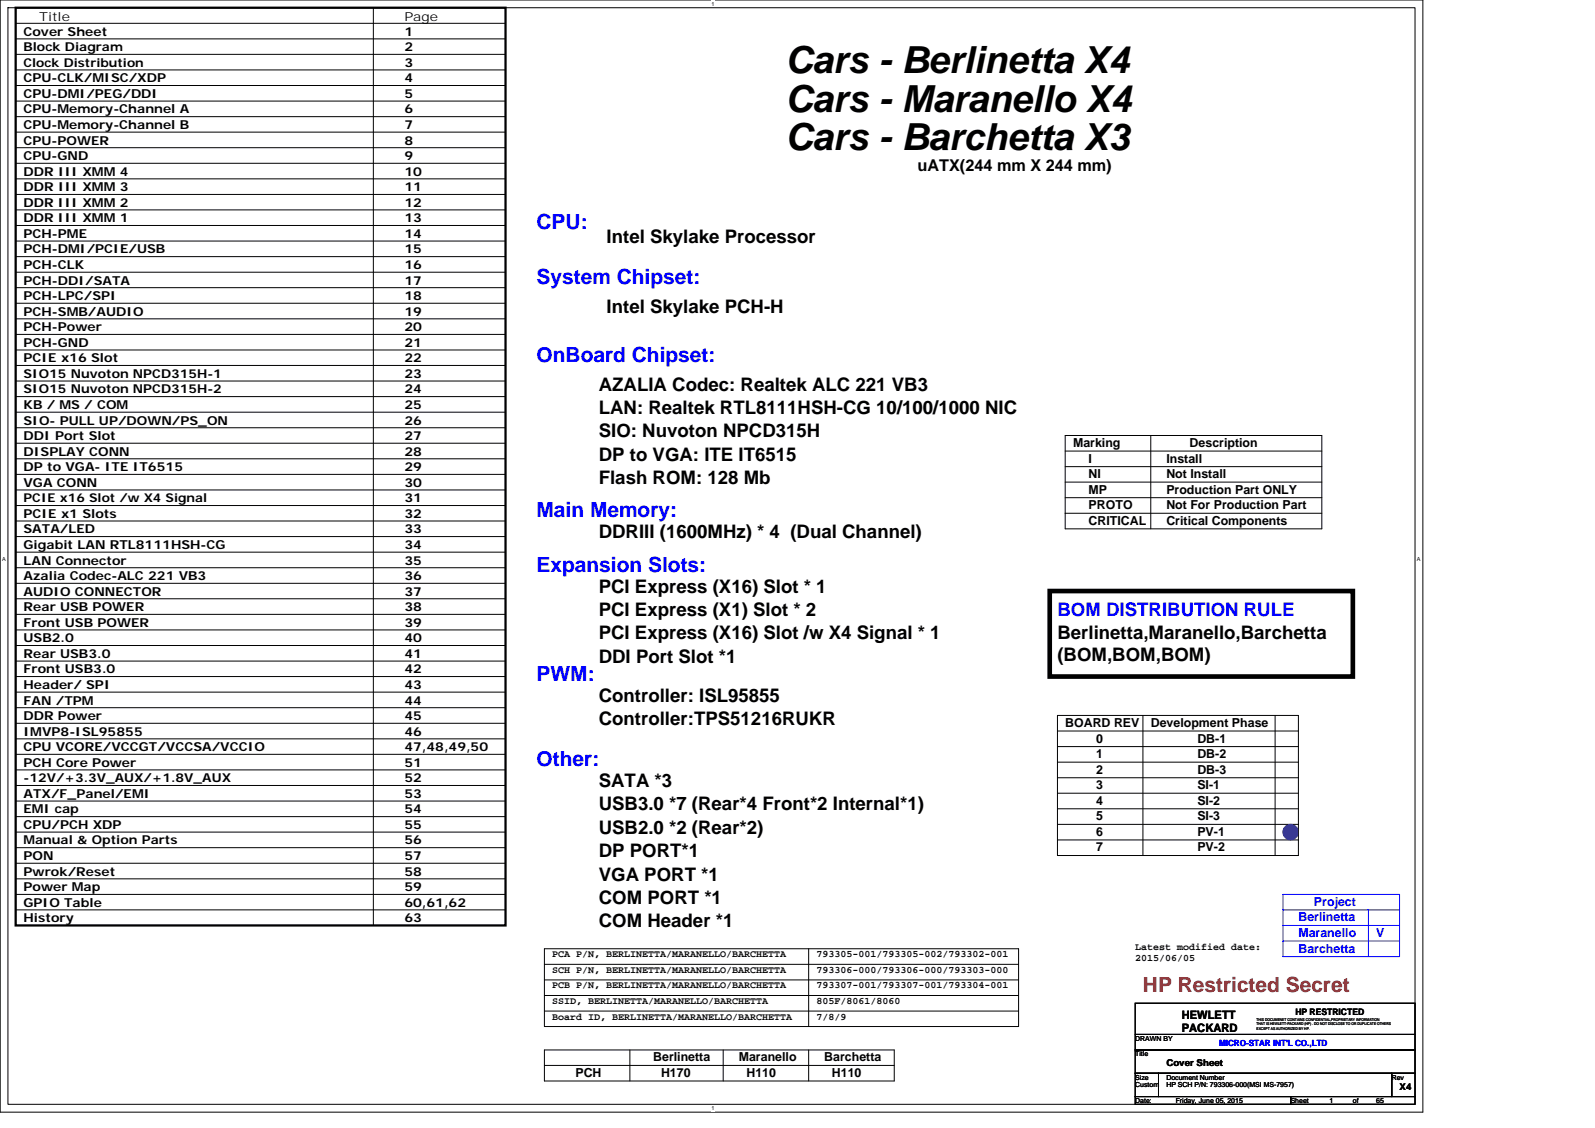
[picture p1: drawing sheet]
<svg xmlns="http://www.w3.org/2000/svg" width="297mm" height="210mm" viewBox="0 0 297 210" stroke-linecap="round" stroke-linejoin="round" font-family="sans-serif">
<defs><g id="words">
<g font-size="6.9">
<text x="146.3" y="13.5">Cars - Berlinetta X4</text>
<text x="146.3" y="20.8">Cars - Maranello X4</text>
<text x="146.3" y="28">Cars - Barchetta X3</text>
</g>
<g font-size="3.9" fill="#00f">
<text x="99.9" y="42.7">CPU:</text>
<text x="99.9" y="52.8">System Chipset:</text>
<text x="99.9" y="67.3">OnBoard Chipset:</text>
<text x="99.9" y="96.3">Main Memory:</text>
<text x="99.9" y="106.4">Expansion Slots:</text>
<text x="99.9" y="126.7">PWM:</text>
<text x="99.9" y="142.6">Other:</text>
</g>
<text font-size="3.9" fill="#f00" x="212.8" y="184.6">HP Restricted Secret</text>
<g font-size="3.5">
<text x="113" y="45.2">Intel Skylake Processor</text>
<text x="113" y="58.2">Intel Skylake PCH-H</text>
<text x="111.5" y="72.7">AZALIA Codec: Realtek ALC 221 VB3</text>
<text x="111.5" y="77">LAN: Realtek RTL8111HSH-CG 10/100/1000 NIC</text>
<text x="111.5" y="81.4">SIO: Nuvoton NPCD315H</text>
<text x="111.5" y="85.7">DP to VGA: ITE IT6515</text>
<text x="111.5" y="90.1">Flash ROM: 128 Mb</text>
<text x="111.5" y="100.2">DDRIII (1600MHz) * 4 (Dual Channel)</text>
<text x="111.5" y="110.3">PCI Express (X16) Slot * 1</text>
<text x="111.5" y="114.7">PCI Express (X1) Slot * 2</text>
<text x="111.5" y="119">PCI Express (X16) Slot /w X4 Signal * 1</text>
<text x="196.9" y="119">Berlinetta,Maranello,Barchetta</text>
<text x="111.5" y="123.4">DDI Port Slot *1</text>
<text x="196.9" y="123.1">(BOM,BOM,BOM)</text>
<text x="111.5" y="130.6">Controller: ISL95855</text>
<text x="111.5" y="135">Controller:TPS51216RUKR</text>
<text x="111.5" y="146.5">SATA *3</text>
<text x="111.5" y="150.9">USB3.0 *7 (Rear*4 Front*2 Internal*1)</text>
<text x="111.5" y="155.2">USB2.0 *2 (Rear*2)</text>
<text x="111.5" y="159.6">DP PORT*1</text>
<text x="111.5" y="163.9">VGA PORT *1</text>
<text x="111.5" y="172.6">COM Header *1</text>
<text x="111.5" y="168.3">COM PORT *1</text>
</g>
<text font-size="3.5" fill="#00f" x="196.9" y="114.7">BOM DISTRIBUTION RULE</text>
<text font-size="3" x="170.9" y="31.8">uATX(244 mm X 244 mm)</text>
<g font-size="2.3">
<text x="7.3" y="4">Title</text>
<text x="75.3" y="4">Page</text>
<text x="4.4" y="6.6">Cover Sheet</text>
<text x="4.4" y="9.5">Block Diagram</text>
<text x="75.3" y="9.5">2</text>
<text x="75.3" y="6.6">1</text>
<text x="4.4" y="12.4">Clock Distribution</text>
<text x="4.4" y="15.3">CPU-CLK/MISC/XDP</text>
<text x="75.3" y="15.3">4</text>
<text x="75.3" y="12.4">3</text>
<text x="4.4" y="21.1">CPU-Memory-Channel A</text>
<text x="4.4" y="18.2">CPU-DMI/PEG/DDI</text>
<text x="75.3" y="18.2">5</text>
<text x="75.3" y="21.1">6</text>
<text x="4.4" y="26.9">CPU-POWER</text>
<text x="4.4" y="24">CPU-Memory-Channel B</text>
<text x="4.4" y="29.8">CPU-GND</text>
<text x="75.3" y="29.8">9</text>
<text x="75.3" y="24">7</text>
<text x="75.3" y="26.9">8</text>
<text x="4.4" y="35.6">DDR III XMM 3</text>
<text x="4.4" y="32.7">DDR III XMM 4</text>
<text x="75.3" y="32.7">10</text>
<text x="75.3" y="35.6">11</text>
<text x="4.4" y="38.5">DDR III XMM 2</text>
<text x="4.4" y="41.4">DDR III XMM 1</text>
<text x="75.3" y="38.5">12</text>
<text x="75.3" y="41.4">13</text>
<text x="4.4" y="47.2">PCH-DMI/PCIE/USB</text>
<text x="4.4" y="44.3">PCH-PME</text>
<text x="75.3" y="44.3">14</text>
<text x="75.3" y="47.2">15</text>
<text x="4.4" y="50.1">PCH-CLK</text>
<text x="4.4" y="53">PCH-DDI/SATA</text>
<text x="75.3" y="50.1">16</text>
<text x="75.3" y="53">17</text>
<text x="4.4" y="55.9">PCH-LPC/SPI</text>
<text x="4.4" y="58.8">PCH-SMB/AUDIO</text>
<text x="75.3" y="58.8">19</text>
<text x="75.3" y="55.9">18</text>
<text x="4.4" y="64.6">PCH-GND</text>
<text x="4.4" y="61.7">PCH-Power</text>
<text x="75.3" y="61.7">20</text>
<text x="75.3" y="64.6">21</text>
<text x="4.4" y="70.3">SIO15 Nuvoton NPCD315H-1</text>
<text x="4.4" y="67.5">PCIE x16 Slot</text>
<text x="75.3" y="67.5">22</text>
<text x="75.3" y="70.3">23</text>
<text x="4.4" y="73.2">SIO15 Nuvoton NPCD315H-2</text>
<text x="4.4" y="76.1">KB / MS / COM</text>
<text x="75.3" y="73.2">24</text>
<text x="75.3" y="76.1">25</text>
<text x="4.4" y="81.9">DDI Port Slot</text>
<text x="4.4" y="79">SIO- PULL UP/DOWN/PS_ON</text>
<text x="75.3" y="79">26</text>
<text x="75.3" y="81.9">27</text>
<text x="199.8" y="83.2">Marking</text>
<text x="221.5" y="83.2">Description</text>
<text x="4.4" y="84.8">DISPLAY CONN</text>
<text x="4.4" y="87.7">DP to VGA- ITE IT6515</text>
<text x="75.3" y="87.7">29</text>
<text x="75.3" y="84.8">28</text>
<text x="202.7" y="89">NI</text>
<text x="202.7" y="86.1">I</text>
<text x="217.2" y="86.1">Install</text>
<text x="217.2" y="89">Not Install</text>
<text x="4.4" y="93.5">PCIE x16 Slot /w X4 Signal</text>
<text x="4.4" y="90.6">VGA CONN</text>
<text x="75.3" y="90.6">30</text>
<text x="75.3" y="93.5">31</text>
<text x="202.7" y="91.9">MP</text>
<text x="202.7" y="94.8">PROTO</text>
<text x="217.2" y="91.9">Production Part ONLY</text>
<text x="217.2" y="94.8">Not For Production Part</text>
<text x="4.4" y="99.3">SATA/LED</text>
<text x="4.4" y="96.4">PCIE x1 Slots</text>
<text x="75.3" y="96.4">32</text>
<text x="75.3" y="99.3">33</text>
<text x="202.7" y="97.7">CRITICAL</text>
<text x="217.2" y="97.7">Critical Components</text>
<text x="4.4" y="108">Azalia Codec-ALC 221 VB3</text>
<text x="4.4" y="102.2">Gigabit LAN RTL8111HSH-CG</text>
<text x="4.4" y="105.1">LAN Connector</text>
<text x="75.3" y="102.2">34</text>
<text x="75.3" y="105.1">35</text>
<text x="75.3" y="108">36</text>
<text x="4.4" y="110.9">AUDIO CONNECTOR</text>
<text x="4.4" y="113.8">Rear USB POWER</text>
<text x="75.3" y="110.9">37</text>
<text x="75.3" y="113.8">38</text>
<text x="4.4" y="119.6">USB2.0</text>
<text x="4.4" y="116.7">Front USB POWER</text>
<text x="75.3" y="116.7">39</text>
<text x="75.3" y="119.6">40</text>
<text x="4.4" y="122.5">Rear USB3.0</text>
<text x="4.4" y="125.4">Front USB3.0</text>
<text x="75.3" y="122.5">41</text>
<text x="75.3" y="125.4">42</text>
<text x="4.4" y="131.1">FAN /TPM</text>
<text x="4.4" y="128.3">Header/ SPI</text>
<text x="75.3" y="128.2">43</text>
<text x="75.3" y="131.2">44</text>
<text x="4.4" y="134">DDR Power</text>
<text x="4.4" y="136.9">IMVP8-ISL95855</text>
<text x="75.3" y="136.9">46</text>
<text x="75.3" y="134.1">45</text>
<text x="198.4" y="135.3">BOARD REV</text>
<text x="214.3" y="135.3">Development Phase</text>
<text x="4.4" y="139.8">CPU VCORE/VCCGT/VCCSA/VCCIO</text>
<text x="4.4" y="142.7">PCH Core Power</text>
<text x="75.3" y="139.8">47,48,49,50</text>
<text x="75.3" y="142.7">51</text>
<text x="204.2" y="141.1">1</text>
<text x="204.2" y="138.2">0</text>
<text x="223" y="138.2">DB-1</text>
<text x="223" y="141.1">DB-2</text>
<text x="4.4" y="148.5">ATX/F_Panel/EMI</text>
<text x="4.4" y="145.6">-12V/+3.3V_AUX/+1.8V_AUX</text>
<text x="75.3" y="145.6">52</text>
<text x="75.3" y="148.5">53</text>
<text x="204.2" y="144">2</text>
<text x="204.2" y="146.9">3</text>
<text x="204.2" y="149.8">4</text>
<text x="223" y="144">DB-3</text>
<text x="223" y="146.9">SI-1</text>
<text x="223" y="149.8">SI-2</text>
<text x="4.4" y="151.4">EMI cap</text>
<text x="4.4" y="154.3">CPU/PCH XDP</text>
<text x="75.3" y="151.4">54</text>
<text x="75.3" y="154.3">55</text>
<text x="204.2" y="155.6">6</text>
<text x="204.2" y="152.7">5</text>
<text x="223" y="152.7">SI-3</text>
<text x="223" y="155.6">PV-1</text>
<text x="4.4" y="157.2">Manual &amp; Option Parts</text>
<text x="4.4" y="160.1">PON</text>
<text x="75.3" y="157.2">56</text>
<text x="75.3" y="160.1">57</text>
<text x="204.2" y="158.5">7</text>
<text x="223" y="158.5">PV-2</text>
<text x="4.4" y="165.9">Power Map</text>
<text x="4.4" y="163">Pwrok/Reset</text>
<text x="75.3" y="163">58</text>
<text x="75.3" y="165.9">59</text>
<text x="4.4" y="168.8">GPIO Table</text>
<text x="4.4" y="171.7">History</text>
<text x="75.3" y="168.8">60,61,62</text>
<text x="75.3" y="171.7">63</text>
<text x="121.6" y="197.6">Berlinetta</text>
<text x="137.6" y="197.6">Maranello</text>
<text x="153.5" y="197.6">Barchetta</text>
<text x="107.2" y="200.5">PCH</text>
<text x="123.1" y="200.5">H170</text>
<text x="139" y="200.5">H110</text>
<text x="154.9" y="200.5">H110</text>
</g>
<g font-size="2.3" fill="#00f">
<text x="241.8" y="171.5">Berlinetta</text>
<text x="244.7" y="168.6">Project</text>
<text x="241.8" y="174.4">Maranello</text>
<text x="241.8" y="177.3">Barchetta</text>
<text x="256.3" y="174.4">V</text>
</g>
<g font-size="2.2">
<text x="220.1" y="189.6">HEWLETT</text>
<text x="220.1" y="192.2">PACKARD</text>
</g>
<g font-size="1.9">
<text x="102.8" y="178.2">PCA P/N, BERLINETTA/MARANELLO/BARCHETTA</text>
<text x="152.1" y="178.2">793305-001/793305-002/793302-001</text>
<text x="211.4" y="176.8">Latest modified date:</text>
<text x="211.4" y="178.9">2015/06/05</text>
<text x="102.8" y="181.1">SCH P/N, BERLINETTA/MARANELLO/BARCHETTA</text>
<text x="102.8" y="184">PCB P/N, BERLINETTA/MARANELLO/BARCHETTA</text>
<text x="152.1" y="181.1">793306-000/793306-000/793303-000</text>
<text x="152.1" y="184">793307-001/793307-001/793304-001</text>
<text x="102.8" y="186.9">SSID, BERLINETTA/MARANELLO/BARCHETTA</text>
<text x="102.8" y="189.8">Board ID, BERLINETTA/MARANELLO/BARCHETTA</text>
<text x="152.1" y="186.9">805F/8061/8060</text>
<text x="152.1" y="189.8">7/8/9</text>
</g>
<g font-size="1.7">
<text x="241.2" y="188.9">HP RESTRICTED</text>
<text x="217.2" y="198.5">Cover Sheet</text>
<text x="260.6" y="202.8">X4</text>
</g>
<text font-size="1.6" fill="#00f" x="227.1" y="194.8">MICRO-STAR INT'L CO.,LTD</text>
<g font-size="1.3">
<text x="211.4" y="196.6">Title</text>
<text x="211.4" y="193.7">DRAWN BY</text>
<text x="211.4" y="201">Size</text>
<text x="211.4" y="202.4">Custom</text>
<text x="217.2" y="201">Document Number</text>
<text x="217.2" y="202.4">HP SCH P/N: 793306-000(MSI MS-7957)</text>
<text x="259.2" y="201">Rev</text>
<text x="211.4" y="205.3">Date:</text>
<text x="218.9" y="205.3">Friday, June 05, 2015</text>
<text x="240.4" y="205.3">Sheet</text>
<text x="247.6" y="205.3">1</text>
<text x="251.9" y="205.3">of</text>
<text x="256.3" y="205.3">65</text>
</g>
<g font-size="1">
<text x="132.5" y="1.1">1</text>
<text x=".4" y="104.5">A</text>
<text x="263.9" y="104.5">A</text>
<text x="132.5" y="206.7">1</text>
</g>
<g font-size=".7">
<text x="234" y="190">THIS DOCUMENET CONTAINS CONFIDENTIAL,PROPRIETARY INFORMATION</text>
<text x="234" y="190.9">THAT IS HEWLETT-PACKARD (HP) . DO NOT DISCLOSE TO OR DUPLICATE OTHERS</text>
<text x="234" y="191.7">EXCEPT AS AUTHORIZED BY HP.</text>
</g>
</g></defs>
<path d="M0 0h265v207h-265zM1.5 1.4h262v204.2h-262z" fill="none" stroke="#000" stroke-width=".19"/>
<g fill="#fff">
<path d="M132.5 .1h.6v1.2h-.6z"/>
<path d="M132.5 205.7h.6v1.2h-.6z"/>
<path d="M.4 103.5h.7v1.2h-.7z"/>
<path d="M263.9 103.5h.7v1.2h-.7z"/>
</g>
<g fill="none" stroke="#000" stroke-width=".19">
<path d="M2.9 15.9h91.2M2.9 18.8h91.2M2.9 7.2h91.2M2.9 10.1h91.2M2.9 13h91.2M2.9 4.3h91.2M69.5 1.4v170.9M2.9 21.7h91.2M2.9 30.4h91.2M2.9 33.3h91.2M2.9 36.2h91.2M2.9 24.6h91.2"/>
<path d="M2.9 27.5h91.2M2.9 39.1h91.2M2.9 44.9h91.2M2.9 47.8h91.2M2.9 50.7h91.2M2.9 42h91.2M2.9 59.4h91.2M2.9 53.6h91.2M2.9 56.5h91.2M2.9 62.3h91.2M2.9 68h91.2M2.9 70.9h91.2"/>
<path d="M2.9 73.8h91.2M2.9 65.2h91.2M2.9 76.7h91.2M2.9 79.6h91.2M2.9 82.5h91.2M2.9 85.4h91.2M2.9 88.3h91.2M2.9 97h91.2M2.9 99.9h91.2M2.9 91.2h91.2M2.9 94.1h91.2M198.4 89.7h47.8"/>
<path d="M198.4 84h47.8M198.4 86.9h47.8M198.4 92.6h47.8M198.4 95.5h47.8M198.4 81.1h47.8v17.3h-47.8zM214.3 81.1v17.3M2.9 102.8h91.2M2.9 111.5h91.2M2.9 114.4h91.2M2.9 117.3h91.2M2.9 105.7h91.2M2.9 108.6h91.2"/>
<path d="M2.9 120.2h91.2M2.9 123.1h91.2M2.9 125.9h91.2M2.9 137.5h91.2M2.9 128.8h91.2M2.9 131.7h91.2M2.9 134.6h91.2M196.9 136.1h44.9M196.9 139h44.9M196.9 133.2h44.9v26.1h-44.9zM212.8 133.2v26.1M237.5 133.2v26.1"/>
<path d="M2.9 140.4h91.2M2.9 143.3h91.2M2.9 146.2h91.2M2.9 149.1h91.2M2.9 152h91.2M2.9 154.9h91.2M2.9 157.8h91.2M196.9 141.9h44.9M196.9 144.8h44.9M196.9 147.7h44.9M196.9 156.4h44.9M196.9 153.5h44.9"/>
<path d="M196.9 150.6h44.9M2.9 160.7h91.2M2.9 163.6h91.2M2.9 166.5h91.2M2.9 169.4h91.2M101.4 179.5h88.3M101.4 176.6h88.3v14.5h-88.3zM150.6 176.6v14.5M238.9 178.1h.1M101.4 182.4h88.3M101.4 188.2h88.3M101.4 185.3h88.3"/>
<path d="M101.4 198.3h65.1M101.4 195.5h65.1v5.7h-65.1zM117.3 195.5v5.7M134.7 195.5v5.7M150.6 195.5v5.7M211.4 186.8h52.1v8.7h-52.1zM211.4 195.5h52.1v4.3h-52.1zM211.4 199.8h4.3v4.3h-4.3zM211.4 192.6h52.1M215.7 199.8h43.5v4.3h-43.5zM259.2 199.8h4.3v4.3h-4.3zM211.4 204.1h29v1.5h-29z"/>
<path d="M240.4 204.1h23.1v1.5h-23.1z"/>
</g>
<path d="M2.9 1.4h91.2v170.9h-91.2z" fill="none" stroke="#000" stroke-width=".42"/>
<path d="M195.5 110h56.4v15.9h-56.4z" fill="none" stroke="#000" stroke-width=".87"/>
<path d="M238.9 175.2h21.7M238.9 169.4h21.7M238.9 172.3h21.7M238.9 166.5h21.7v11.6h-21.7zM254.8 169.4v8.7" fill="none" stroke="#00f" stroke-width=".19"/>
<circle cx="240.3" cy="154.9" r="1.44" fill="#000080" stroke="#000080" stroke-width=".19"/>
<use href="#words"/>
</svg>
